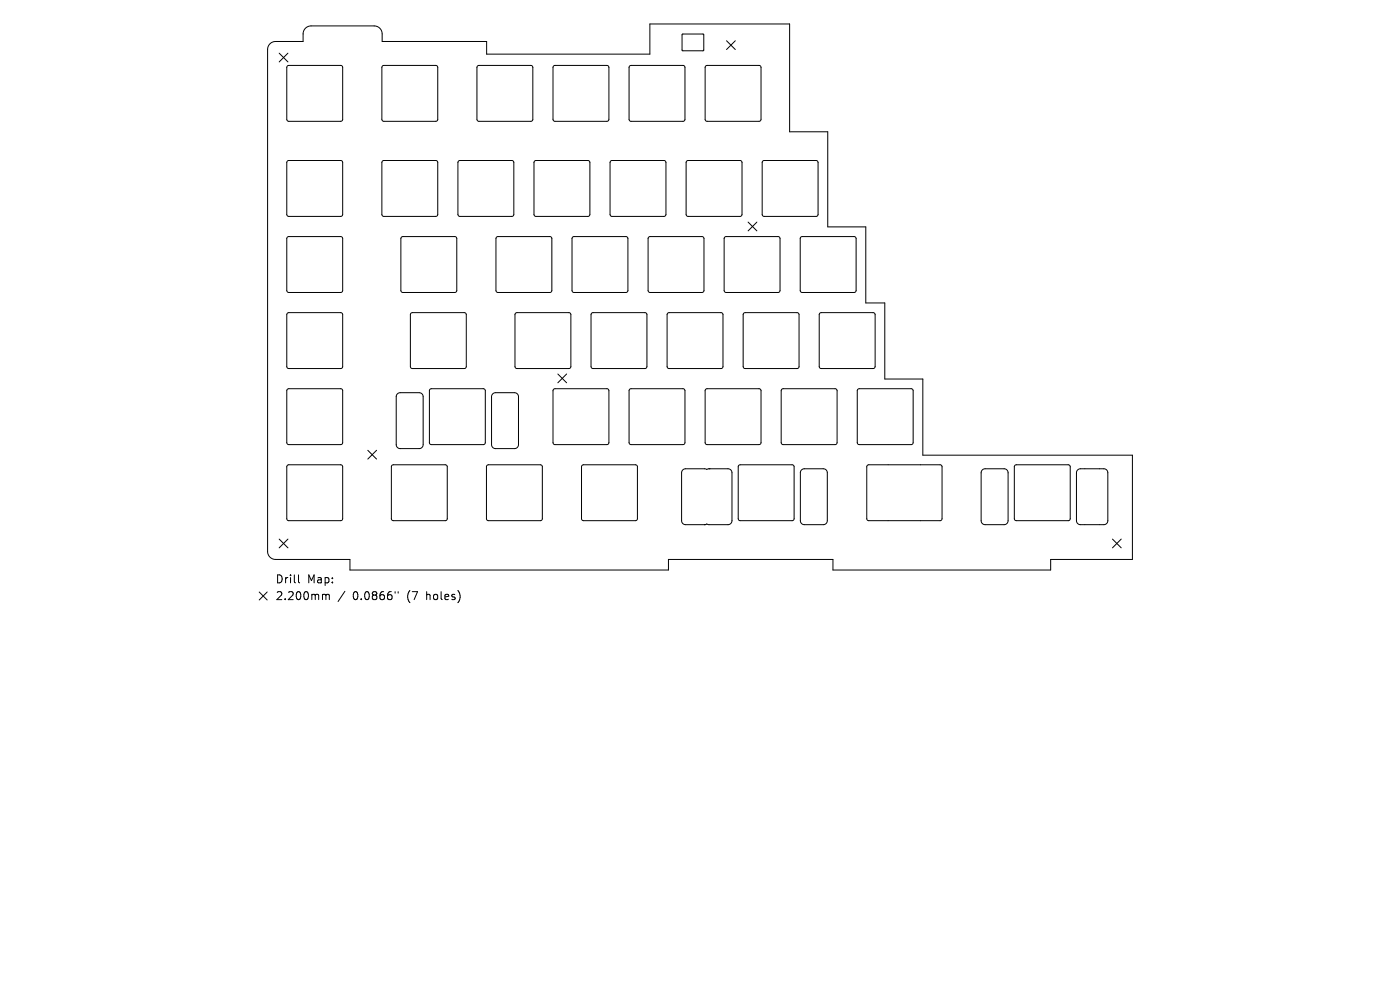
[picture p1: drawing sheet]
<svg xmlns="http://www.w3.org/2000/svg" width="297mm" height="210mm" viewBox="0 0 297 210" stroke-linecap="round" stroke-linejoin="round" font-family="sans-serif">
<defs><g id="words">
<g font-size="2.4">
<text x="58.4" y="124">Drill</text>
<text x="65.2" y="124">Map:</text>
<text x="58.4" y="127.5">2.200mm</text>
<text x="74.9" y="127.5">0.0866&quot;</text>
<text x="86.5" y="127.5">(7</text>
<text x="90.7" y="127.5">holes)</text>
</g>
</g></defs>
<g fill="none" stroke="#000" stroke-width=".21">
<path d="M57.3 9.3l1-.5h6v-1.6a1.69 1.69 0 0 1 1.7-1.7h13.4a1.69 1.69 0 0 1 1.7 1.7v1.6h22.1v2.7h34.7v-6.4h29.6v22.9h8.1v20.1h8.1v16.2h4v16.1h8.1v16.2h44.4v22.1h-17.3v2.2h-46.2v-2.2h-34.9v2.2h-67.6v-2.2h-15.7a1.69 1.69 0 0 1-1.7-1.7v-106.5l.1-.6zM59.2 11.3l1.9 1.8M61 14l.3-.1h11l.3 .1 .1 .3v11l-.1 .3-.3 .1h-11l-.3-.1-.2-.3v-11zM61.1 11.3l-1.9 1.8M81.1 14l.3-.1h11l.3 .1 .2 .3v11l-.2 .3-.3 .1h-11l-.3-.1-.1-.3v-11zM101.3 14l.3-.1h11l.3 .1 .1 .3v11l-.1 .3-.3 .1h-11l-.3-.1-.1-.3v-11zM117.4 14l.3-.1h11.1l.3 .1 .1 .3v11l-.1 .3-.3 .1h-11.1l-.3-.1-.1-.3v-11zM133.6 14l.3-.1h11l.3 .1 .1 .3v11l-.1 .3-.3 .1h-11l-.3-.1-.1-.3v-11zM144.7 7.3l4.5-.1 .1 3.5h-4.5zM149.7 14l.3-.1h11l.3 .1 .1 .3v11l-.1 .3-.3 .1h-11l-.3-.1-.1-.3v-11zM154.1 8.6l1.9 1.9M156 8.6l-1.9 1.9"/>
<path d="M61 34.2l.3-.2h11l.3 .2 .1 .3v11l-.1 .3-.3 .1h-11l-.3-.1-.2-.3v-11zM81.1 34.2l.3-.2h11l.3 .2 .2 .3v11l-.2 .3-.3 .1h-11l-.3-.1-.1-.3v-11zM97.3 34.2l.3-.2h11l.3 .2 .1 .3v11l-.1 .3-.3 .1h-11l-.3-.1-.2-.3v-11zM113.4 34.2l.3-.2h11l.3 .2 .1 .3v11l-.1 .3-.3 .1h-11l-.3-.1-.1-.3v-11zM129.5 34.2l.3-.2h11.1l.3 .2 .1 .3v11l-.1 .3-.3 .1h-11.1l-.3-.1-.1-.3v-11zM145.7 34.2l.3-.2h11l.3 .2 .1 .3v11l-.1 .3-.3 .1h-11l-.3-.1-.1-.3v-11zM161.8 34.2l.3-.2h11l.3 .2 .1 .3v11l-.1 .3-.3 .1h-11l-.3-.1-.1-.3v-11zM61 50.3l.3-.1h11l.3 .1 .1 .3v11l-.1 .3-.3 .1h-11l-.3-.1-.2-.3v-11zM85.2 50.3l.3-.1h11l.3 .1 .1 .3v11l-.1 .3-.3 .1h-11l-.3-.1-.2-.3v-11zM105.3 50.3l.3-.1h11l.3 .1 .2 .3v11l-.2 .3-.3 .1h-11l-.3-.1-.1-.3v-11zM121.5 50.3l.3-.1h11l.3 .1 .1 .3v11l-.1 .3-.3 .1h-11l-.3-.1-.1-.3v-11zM137.6 50.3l.3-.1h11l.3 .1 .1 .3v11l-.1 .3-.3 .1h-11l-.3-.1-.1-.3v-11z"/>
<path d="M153.7 50.3l.3-.1h11.1l.3 .1 .1 .3v11l-.1 .3-.3 .1h-11.1l-.3-.1-.1-.3v-11zM158.7 47.1l1.9 1.9M160.6 47.1l-1.9 1.9M169.9 50.3l.3-.1h11l.3 .1 .1 .3v11l-.1 .3-.3 .1h-11l-.3-.1-.1-.3v-11zM61 66.4l.3-.1h11l.3 .1 .1 .3v11.1l-.1 .3-.3 .1h-11l-.3-.1-.2-.3v-11.1zM87.2 66.4l.3-.1h11l.3 .1 .1 .3v11.1l-.1 .3-.3 .1h-11l-.3-.1-.1-.3v-11.1zM109.4 66.4l.3-.1h11l.3 .1 .1 .3v11.1l-.1 .3-.3 .1h-11l-.3-.1-.2-.3v-11.1zM118.3 79.3l1.9 1.9M120.2 79.3l-1.9 1.9M125.5 66.4l.3-.1h11l.3 .1 .1 .3v11.1l-.1 .3-.3 .1h-11l-.3-.1-.1-.3v-11.1zM141.6 66.4l.3-.1h11.1l.3 .1 .1 .3v11.1l-.1 .3-.3 .1h-11.1l-.3-.1-.1-.3v-11.1zM157.8 66.4l.3-.1h11l.3 .1 .1 .3v11.1l-.1 .3-.3 .1h-11l-.3-.1-.1-.3v-11.1z"/>
<path d="M173.9 66.4l.3-.1h11l.3 .1 .2 .3v11.1l-.2 .3-.3 .1h-11l-.3-.1-.1-.3v-11.1zM61 98.7l.3-.1h11l.3 .1 .1 .3v11l-.1 .3-.3 .2h-11l-.3-.2-.2-.3v-11zM61 82.6l.3-.1h11l.3 .1 .1 .3v11l-.1 .3-.3 .1h-11l-.3-.1-.2-.3v-11zM78 95.5l1.9 1.9M79.9 95.5l-1.9 1.9M83.2 98.7l.2-.1h11.1l.3 .1 .1 .3v11l-.1 .3-.3 .2h-11.1l-.2-.2-.2-.3v-11zM84.3 83.6l.6-.3h4a.85 .85 0 0 1 .9 .9v10.1a.85 .85 0 0 1-.9 .9h-4a.85 .85 0 0 1-.8-.9v-10.1zM91.2 82.6l.3-.1h11l.3 .1 .2 .3v11l-.2 .3-.3 .1h-11l-.3-.1-.1-.3v-11zM103.3 98.7l.3-.1h11l.3 .1 .2 .3v11l-.2 .3-.3 .2h-11l-.3-.2-.1-.3v-11zM104.5 83.6l.6-.3h4a.85 .85 0 0 1 .9 .9v10.1a.85 .85 0 0 1-.8 .9h-4.1a.85 .85 0 0 1-.8-.9v-10.1zM117.4 82.6l.3-.1h11.1l.3 .1 .1 .3v11l-.1 .3-.3 .1h-11.1l-.3-.1-.1-.3v-11zM123.5 98.7l.3-.1h11l.3 .1 .1 .3v11l-.1 .3-.3 .2h-11l-.3-.2-.1-.3v-11z"/>
<path d="M133.6 82.6l.3-.1h11l.3 .1 .1 .3v11l-.1 .3-.3 .1h-11l-.3-.1-.1-.3v-11zM149.7 82.6l.3-.1h11l.3 .1 .1 .3v11l-.1 .3-.3 .1h-11l-.3-.1-.1-.3v-11zM150.4 99.4h.1M150.4 99.4l-.5 .2-.4-.2h-4.1a.85 .85 0 0 0-.8 .9v10.2a.85 .85 0 0 0 .8 .8h4.1M150.4 99.4h4a.85 .85 0 0 1 .9 .9v10.2a.85 .85 0 0 1-.9 .8h-4l-.5-.1-.4 .1M156.7 98.7l.3-.1h11l.3 .1 .2 .3v11l-.2 .3-.3 .2h-11l-.3-.2-.1-.3v-11zM165.8 82.6l.3-.1h11.1l.3 .1 .1 .3v11l-.1 .3-.3 .1h-11.1l-.3-.1-.1-.3v-11zM170 99.7l.6-.3h4.1a.85 .85 0 0 1 .8 .9v10.2a.85 .85 0 0 1-.8 .8h-4.1a.85 .85 0 0 1-.8-.8v-10.2zM182 82.6l.3-.1h11l.3 .1 .1 .3v11l-.1 .3-.3 .1h-11l-.3-.1-.1-.3v-11zM184 98.7l.3-.1 15.4 .1 .2 .3-.1 11.3-.4 .2-15.3-.1-.2-.4v-11zM208.4 99.7l.6-.3h4a.85 .85 0 0 1 .9 .9v10.2a.85 .85 0 0 1-.9 .8h-4a.85 .85 0 0 1-.9-.8v-10.2zM215.3 98.7l.3-.1h11l.3 .1 .1 .3v11l-.1 .3-.3 .2h-11l-.3-.2-.1-.3v-11z"/>
<path d="M228.6 99.7l.6-.3h5a.85 .85 0 0 1 .8 .9v10.2a.85 .85 0 0 1-.8 .8h-5a.85 .85 0 0 1-.8-.8v-10.2zM59.2 114.4l1.9 1.8M61.1 114.4l-1.9 1.8M149.5 111.3h.1M236 114.4l1.9 1.8M237.9 114.4l-1.9 1.8M55 125.6l1.7 1.7M56.7 125.6l-1.7 1.7M63.3 121.9v1.5l.3 .2M68.7 126.1h.2l.2 .2M69.1 126.3l.3-.2 .4 .1 .1 1M69.1 126.3v.9"/>
<path d="M73.2 125.4l-1.5 2.2M83.8 125.5v.3M84.5 125.5v.3"/>
</g>
<use href="#words"/>
</svg>
